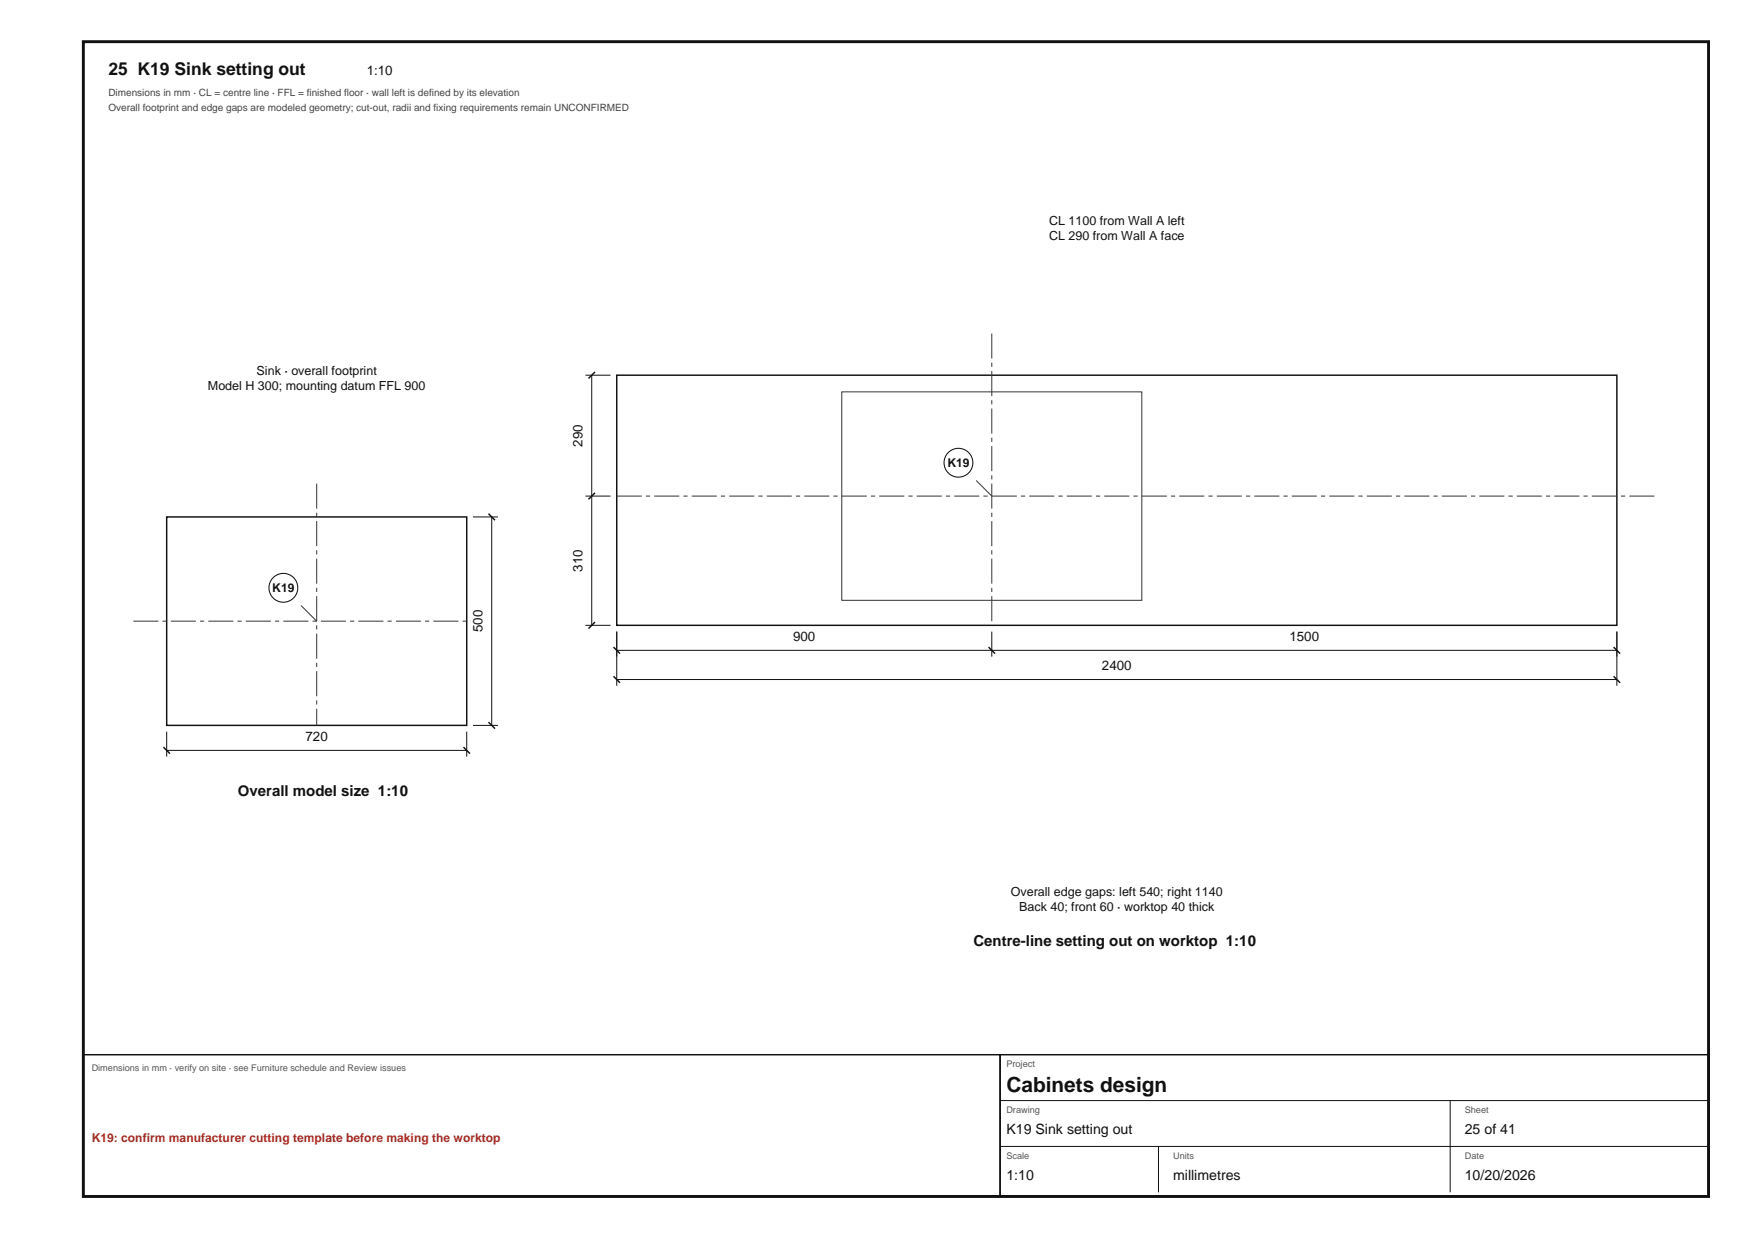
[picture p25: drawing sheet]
<svg xmlns="http://www.w3.org/2000/svg" width="420mm" height="297mm" viewBox="0 0 420 297" stroke-linecap="round" stroke-linejoin="round" font-family="sans-serif">
<defs><g id="words">
<text font-size="5" fill="#111" x="241.5" y="262">Cabinets design</text>
<text font-size="4.2" fill="#111" x="26" y="18">25 K19 Sink setting out</text>
<g font-size="3.6" fill="#111">
<text x="57.1" y="191">Overall model size 1:10</text>
<text x="233.6" y="227">Centre-line setting out on worktop 1:10</text>
</g>
<g font-size="3.4" fill="#111">
<text x="241.5" y="272">K19 Sink setting out</text>
<text x="351.5" y="272">25 of 41</text>
<text x="241.5" y="283">1:10</text>
<text x="281.5" y="283">millimetres</text>
<text x="351.5" y="283">10/20/2026</text>
</g>
<g font-size="3.2" fill="#111">
<text x="88" y="18">1:10</text>
<text x="139.8" y="107.2" transform="rotate(-90 139.8 107.2)">290</text>
<text x="139.8" y="137.2" transform="rotate(-90 139.8 137.2)">310</text>
<text x="115.8" y="151.7" transform="rotate(-90 115.8 151.7)">500</text>
<text x="190.4" y="153.8">900</text>
<text x="309.5" y="153.8">1500</text>
<text x="264.5" y="160.8">2400</text>
<text x="73.3" y="177.8">720</text>
</g>
<g font-size="3" fill="#111">
<text x="251.8" y="54">CL 1100 from Wall A left</text>
<text x="251.8" y="57.6">CL 290 from Wall A face</text>
<text x="49.9" y="93.6">Model H 300; mounting datum FFL 900</text>
<text x="61.6" y="90">Sink · overall footprint</text>
<text x="242.6" y="215">Overall edge gaps: left 540; right 1140</text>
<text x="244.6" y="218.6">Back 40; front 60 · worktop 40 thick</text>
</g>
<g font-size="2.9" fill="#111">
<text x="227.4" y="112">K19</text>
<text x="65.3" y="142">K19</text>
</g>
<text font-size="2.9" fill="#b3261e" x="22" y="274">K19: confirm manufacturer cutting template before making the worktop</text>
<g font-size="2.4" fill="#444">
<text x="26" y="23">Dimensions in mm · CL = centre line · FFL = finished floor · wall left is defined by its elevation</text>
<text x="26" y="26.6">Overall footprint and edge gaps are modeled geometry; cut-out, radii and fixing requirements remain UNCONFIRMED</text>
</g>
<g font-size="2.2" fill="#555">
<text x="22" y="257">Dimensions in mm · verify on site · see Furniture schedule and Review issues</text>
<text x="241.5" y="256">Project</text>
<text x="241.5" y="267">Drawing</text>
<text x="351.5" y="267">Sheet</text>
<text x="241.5" y="278">Scale</text>
<text x="281.5" y="278">Units</text>
<text x="351.5" y="278">Date</text>
</g>
</g></defs>
<path d="M20 10h390.1v277h-390.1z" fill="none" stroke="#111" stroke-width=".7" stroke-linecap="butt"/>
<g fill="none" stroke="#111" stroke-width=".35">
<path d="M142.8 89.2l-1.6 1.6M148 90h240v60h-240zM142.8 118.2l-1.6 1.6M40 124h72v50h-72zM117.2 123.2l1.6 1.6M142.8 149.2l-1.6 1.6M147.2 155.2l1.6 1.6M237.3 155.2l1.5 1.6M387.3 155.2l1.5 1.6M39.2 179.2l1.6 1.6M111.2 179.2l1.6 1.6M117.2 173.2l1.6 1.6"/>
<path d="M147.2 162.2l1.6 1.6M387.3 162.2l1.5 1.6"/>
</g>
<path d="M238 80v70M76 116v58M148 119h250M32 149h80" fill="none" stroke="#333" stroke-width=".24" stroke-dasharray="6 1 1 1" stroke-linecap="butt"/>
<g fill="none" stroke="#111" stroke-width=".24">
<path d="M140.5 90h6M142 90v60M140.5 119h6M113.5 124h6M118 124v50M140.5 150h6M148 156h240M148 151.5v13M238 151.5v6M388 151.5v13M40 175.5v6M112 175.5v6"/>
<path d="M113.5 174h6M148 163h240M40 180h72"/>
</g>
<path d="M202 94h72v50h-72zM72.3 145.3l3.7 3.7" fill="none" stroke="#333" stroke-width=".24"/>
<circle cx="68" cy="141" r="3.5" fill="#fff"/>
<circle cx="68" cy="141" r="3.5" fill="none" stroke="#111" stroke-width=".25"/>
<path d="M234.3 115.3l3.7 3.7" fill="none" stroke="#333" stroke-width=".24"/>
<circle cx="230" cy="111" r="3.5" fill="#fff"/>
<circle cx="230" cy="111" r="3.5" fill="none" stroke="#111" stroke-width=".25"/>
<path d="M20 253h220v34h-220zM240 253h170.1v34h-170.1z" fill="none" stroke="#111" stroke-width=".35"/>
<path d="M240 264h170.1M240 275h170.1M278 275v11M348 264v22" fill="none" stroke="#111" stroke-width=".24"/>
<use href="#words"/>
</svg>
